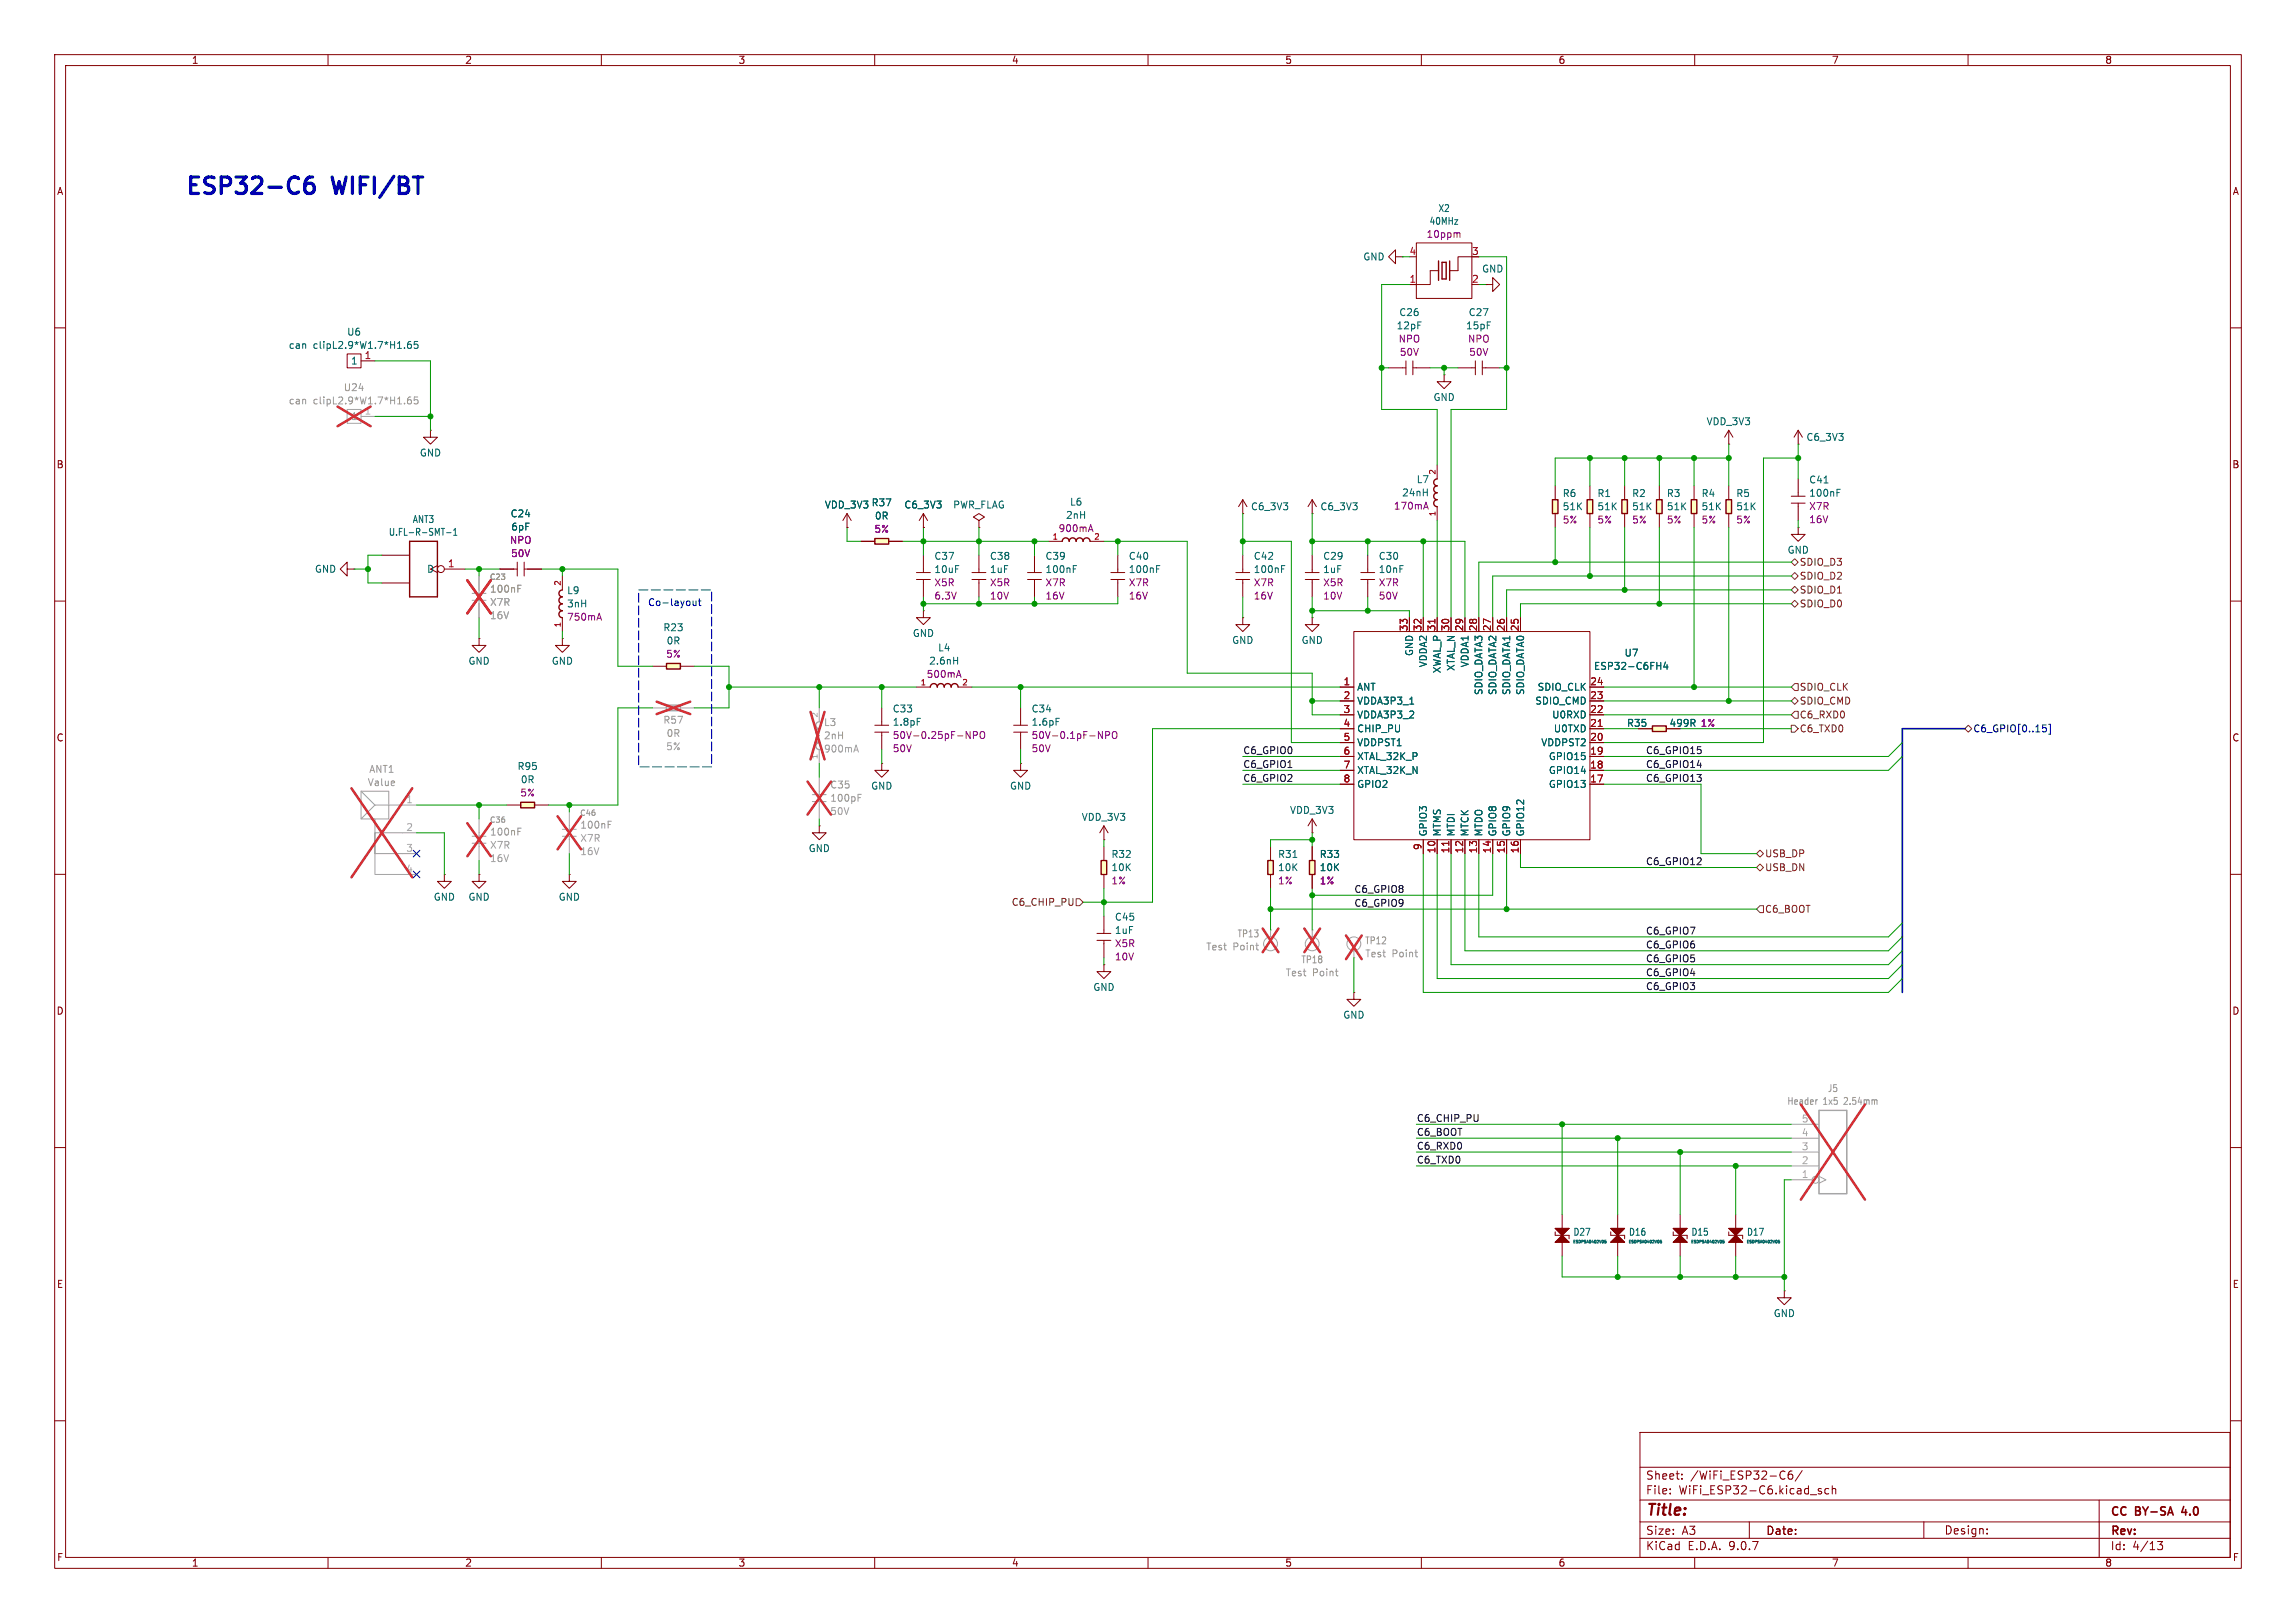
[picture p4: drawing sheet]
<svg xmlns="http://www.w3.org/2000/svg" width="420mm" height="297mm" viewBox="0 0 420 297" stroke-linecap="round" stroke-linejoin="round" font-family="sans-serif">
<defs><g id="words">
<g font-size="4.2" fill="#0000c2">
<text x="33.8" y="36.4">ESP32-C6</text>
<text x="61.1" y="36.4">WIFI/BT</text>
</g>
<text font-size="2.8" fill="#840000" x="301" y="277.9">Title:</text>
<g font-size="2.1" fill="#840000">
<text x="301" y="273.7">File:</text>
<text x="301" y="271">Sheet:</text>
<text x="307.1" y="273.7">WiFi_ESP32-C6.kicad_sch</text>
<text x="309.2" y="271">/WiFi_ESP32-C6/</text>
<text x="301" y="281.1">Size:</text>
<text x="307.6" y="281.1">A3</text>
<text x="323" y="281.1">Date:</text>
<text x="355.6" y="281">Design:</text>
<text x="386" y="277.8">CC</text>
<text x="386" y="281.3">Rev:</text>
<text x="390.7" y="277.8">BY-SA</text>
<text x="399.8" y="277.8">4.0</text>
<text x="301" y="283.9">KiCad</text>
<text x="308.7" y="283.9">E.D.A.</text>
<text x="316.3" y="283.9">9.0.7</text>
<text x="386" y="283.9">Id:</text>
<text x="390.1" y="283.9">4/13</text>
</g>
<g font-size="1.8" fill="#840000">
<text x="35" y="11.9">1</text>
<text x="85" y="11.9">2</text>
<text x="135" y="11.9">3</text>
<text x="185" y="11.9">4</text>
<text x="235" y="11.9">5</text>
<text x="285" y="11.9">6</text>
<text x="335" y="11.9">7</text>
<text x="385" y="11.9">8</text>
<text x="10.3" y="35.9">A</text>
<text x="408.3" y="35.9">A</text>
<text x="10.3" y="85.9">B</text>
<text x="408.2" y="85.9">B</text>
<text x="10.3" y="135.9">C</text>
<text x="305.3" y="133.2">499R</text>
<text x="408.2" y="135.9">C</text>
<text x="10.3" y="185.9">D</text>
<text x="408.2" y="185.9">D</text>
<text x="10.3" y="235.9">E</text>
<text x="408.3" y="235.9">E</text>
<text x="10.3" y="285.9">F</text>
<text x="35" y="286.9">1</text>
<text x="85" y="286.9">2</text>
<text x="135" y="286.9">3</text>
<text x="185" y="286.9">4</text>
<text x="235" y="286.9">5</text>
<text x="285" y="286.9">6</text>
<text x="335" y="286.9">7</text>
<text x="385" y="286.9">8</text>
<text x="408.3" y="285.9">F</text>
</g>
<g font-size="1.8" fill="#006464">
<text x="261.4" y="41.3">40MHz</text>
<text x="263" y="39">X2</text>
<text x="249.3" y="47.9">GND</text>
<text x="271" y="50.1">GND</text>
<text x="255.9" y="58">C26</text>
<text x="268.6" y="58">C27</text>
<text x="52.7" y="64">can</text>
<text x="57.3" y="64">clipL2.9*W1.7*H1.65</text>
<text x="63.4" y="61.6">U6</text>
<text x="255.4" y="60.5">12pF</text>
<text x="268.1" y="60.5">15pF</text>
<text x="64.1" y="66.9">1</text>
<text x="262.1" y="73.6">GND</text>
<text x="76.7" y="83.7">GND</text>
<text x="312.1" y="78">VDD_3V3</text>
<text x="330.3" y="80.9">C6_3V3</text>
<text x="259" y="88.6">L7</text>
<text x="330.8" y="88.7">C41</text>
<text x="75.4" y="95.9">ANT3</text>
<text x="93.3" y="94.9">C24</text>
<text x="150.8" y="93.3">VDD_3V3 R37</text>
<text x="159.9" y="95.3">0R</text>
<text x="165.3" y="93.3">C6_3V3</text>
<text x="174.3" y="93.3">PWR_FLAG</text>
<text x="194.9" y="95.1">2nH</text>
<text x="195.6" y="92.7">L6</text>
<text x="228.7" y="93.6">C6_3V3</text>
<text x="241.4" y="93.6">C6_3V3</text>
<text x="256.4" y="91">24nH</text>
<text x="285.8" y="91.1">R6</text>
<text x="285.8" y="93.6">51K</text>
<text x="292.1" y="91.1">R1</text>
<text x="292.1" y="93.6">51K</text>
<text x="298.5" y="91.1">R2</text>
<text x="298.5" y="93.6">51K</text>
<text x="304.8" y="91.1">R3</text>
<text x="304.8" y="93.6">51K</text>
<text x="311.2" y="91.1">R4</text>
<text x="311.2" y="93.6">51K</text>
<text x="317.5" y="91.1">R5</text>
<text x="317.5" y="93.6">51K</text>
<text x="330.8" y="91.1">100nF</text>
<text x="71" y="98.2">U.FL-R-SMT-1</text>
<text x="326.9" y="101.5">GND</text>
<text x="57.5" y="105">GND</text>
<text x="78" y="105">D</text>
<text x="170.8" y="102.6">C37</text>
<text x="170.8" y="105.1">10uF</text>
<text x="181" y="105.1">1uF</text>
<text x="181" y="102.6">C38</text>
<text x="191.1" y="105.1">100nF</text>
<text x="191.1" y="102.6">C39</text>
<text x="206.4" y="105.1">100nF</text>
<text x="206.4" y="102.6">C40</text>
<text x="229.2" y="105.1">100nF</text>
<text x="229.2" y="102.6">C42</text>
<text x="241.9" y="105.1">1uF</text>
<text x="241.9" y="102.6">C29</text>
<text x="252.1" y="102.6">C30</text>
<text x="252.1" y="105.1">10nF</text>
<text x="103.6" y="108.9">L9</text>
<text x="103.6" y="111.4">3nH</text>
<text x="121.2" y="115.7">R23</text>
<text x="121.8" y="118.1">0R</text>
<text x="166.9" y="116.8">GND</text>
<text x="171.5" y="119.4">L4</text>
<text x="225.3" y="118">GND</text>
<text x="238" y="118">GND</text>
<text x="85.6" y="121.8">GND</text>
<text x="100.8" y="121.8">GND</text>
<text x="169.9" y="121.8">2.6nH</text>
<text x="258.7" y="120.2" transform="rotate(-90 258.7 120.2)">GND</text>
<text x="261.2" y="122.2" transform="rotate(-90 261.2 122.2)">VDDA2</text>
<text x="263.8" y="123.3" transform="rotate(-90 263.8 123.3)">XWAL_P</text>
<text x="266.3" y="122.9" transform="rotate(-90 266.3 122.9)">XTAL_N</text>
<text x="268.8" y="122.2" transform="rotate(-90 268.8 122.2)">VDDA1</text>
<text x="291.5" y="122.8">ESP32-C6FH4</text>
<text x="297.1" y="120.3">U7</text>
<text x="163.2" y="130.6">C33</text>
<text x="188.6" y="130.6">C34</text>
<text x="248.2" y="126.6">ANT</text>
<text x="248.2" y="129.1">VDDA3P3_1</text>
<text x="248.2" y="131.7">VDDA3P3_2</text>
<text x="271.4" y="127.3" transform="rotate(-90 271.4 127.3)">SDIO_DATA3</text>
<text x="273.9" y="127.3" transform="rotate(-90 273.9 127.3)">SDIO_DATA2</text>
<text x="276.5" y="127.3" transform="rotate(-90 276.5 127.3)">SDIO_DATA1</text>
<text x="279" y="127.3" transform="rotate(-90 279 127.3)">SDIO_DATA0</text>
<text x="280.7" y="129.1">SDIO_CMD</text>
<text x="281.2" y="126.6">SDIO_CLK</text>
<text x="283.8" y="131.7">U0RXD</text>
<text x="248.2" y="134.2">CHIP_PU</text>
<text x="248.2" y="136.8">VDDPST1</text>
<text x="281.8" y="136.8">VDDPST2</text>
<text x="284.1" y="134.2">U0TXD</text>
<text x="297.5" y="133.2">R35</text>
<text x="94.6" y="141.1">R95</text>
<text x="95.2" y="143.5">0R</text>
<text x="248.2" y="139.3">XTAL_32K_P</text>
<text x="248.2" y="141.8">XTAL_32K_N</text>
<text x="283.2" y="139.3">GPIO15</text>
<text x="283.2" y="141.8">GPIO14</text>
<text x="159.3" y="144.7">GND</text>
<text x="184.7" y="144.7">GND</text>
<text x="235.9" y="149.1">VDD_3V3</text>
<text x="248.2" y="144.4">GPIO2</text>
<text x="283.2" y="144.4">GPIO13</text>
<text x="197.8" y="150.4">VDD_3V3</text>
<text x="261.2" y="153.2" transform="rotate(-90 261.2 153.2)">GPIO3</text>
<text x="263.8" y="153.2" transform="rotate(-90 263.8 153.2)">MTMS</text>
<text x="266.3" y="153.2" transform="rotate(-90 266.3 153.2)">MTDI</text>
<text x="268.8" y="153.2" transform="rotate(-90 268.8 153.2)">MTCK</text>
<text x="271.4" y="153.2" transform="rotate(-90 271.4 153.2)">MTDO</text>
<text x="273.9" y="153.2" transform="rotate(-90 273.9 153.2)">GPIO8</text>
<text x="276.5" y="153.2" transform="rotate(-90 276.5 153.2)">GPIO9</text>
<text x="279" y="153.2" transform="rotate(-90 279 153.2)">GPIO12</text>
<text x="147.8" y="156.1">GND</text>
<text x="203.2" y="157.2">R32</text>
<text x="203.2" y="159.6">10K</text>
<text x="233.7" y="157.2">R31</text>
<text x="233.7" y="159.6">10K</text>
<text x="241.3" y="157.2">R33</text>
<text x="241.3" y="159.6">10K</text>
<text x="79.2" y="165">GND</text>
<text x="85.6" y="165">GND</text>
<text x="102.1" y="165">GND</text>
<text x="203.8" y="171.1">1uF</text>
<text x="203.8" y="168.7">C45</text>
<text x="199.9" y="181.5">GND</text>
<text x="245.6" y="186.6">GND</text>
<text x="287.7" y="226.3">D27</text>
<text x="297.9" y="226.3">D16</text>
<text x="309.3" y="226.3">D15</text>
<text x="319.5" y="226.3">D17</text>
<text x="324.4" y="241.2">GND</text>
</g>
<g font-size="1.8" fill="#a90000">
<text x="257.7" y="46.7">4</text>
<text x="269.2" y="46.7">3</text>
<text x="257.7" y="51.8">1</text>
<text x="269.2" y="51.8">2</text>
<text x="66.6" y="65.8">1</text>
<text x="81.8" y="103.9">1</text>
<text x="257.6" y="115.6" transform="rotate(-90 257.6 115.6)">33</text>
<text x="260.1" y="115.6" transform="rotate(-90 260.1 115.6)">32</text>
<text x="262.6" y="115.6" transform="rotate(-90 262.6 115.6)">31</text>
<text x="265.2" y="115.6" transform="rotate(-90 265.2 115.6)">30</text>
<text x="267.7" y="115.6" transform="rotate(-90 267.7 115.6)">29</text>
<text x="270.3" y="115.6" transform="rotate(-90 270.3 115.6)">28</text>
<text x="272.8" y="115.6" transform="rotate(-90 272.8 115.6)">27</text>
<text x="275.3" y="115.6" transform="rotate(-90 275.3 115.6)">26</text>
<text x="277.9" y="115.6" transform="rotate(-90 277.9 115.6)">25</text>
<text x="245.7" y="125.5">1</text>
<text x="290.8" y="125.5">24</text>
<text x="245.7" y="128">2</text>
<text x="245.7" y="130.6">3</text>
<text x="290.8" y="128">23</text>
<text x="290.8" y="130.6">22</text>
<text x="245.7" y="133.1">4</text>
<text x="245.7" y="135.6">5</text>
<text x="290.8" y="133.1">21</text>
<text x="290.8" y="135.6">20</text>
<text x="245.7" y="138.2">6</text>
<text x="245.7" y="140.7">7</text>
<text x="245.7" y="143.3">8</text>
<text x="290.8" y="138.2">19</text>
<text x="290.8" y="140.7">18</text>
<text x="290.8" y="143.3">17</text>
<text x="260.1" y="155.6" transform="rotate(-90 260.1 155.6)">9</text>
<text x="262.6" y="156.3" transform="rotate(-90 262.6 156.3)">10</text>
<text x="265.2" y="156.3" transform="rotate(-90 265.2 156.3)">11</text>
<text x="267.7" y="156.3" transform="rotate(-90 267.7 156.3)">12</text>
<text x="270.3" y="156.3" transform="rotate(-90 270.3 156.3)">13</text>
<text x="272.8" y="156.3" transform="rotate(-90 272.8 156.3)">14</text>
<text x="275.3" y="156.3" transform="rotate(-90 275.3 156.3)">15</text>
<text x="277.9" y="156.3" transform="rotate(-90 277.9 156.3)">16</text>
</g>
<g font-size="1.8" fill="#840084">
<text x="260.9" y="43.7">10ppm</text>
<text x="255.7" y="62.9">NPO</text>
<text x="256" y="65.3">50V</text>
<text x="268.4" y="62.9">NPO</text>
<text x="268.7" y="65.3">50V</text>
<text x="254.9" y="93.5">170mA</text>
<text x="285.8" y="96">5%</text>
<text x="292.1" y="96">5%</text>
<text x="298.5" y="96">5%</text>
<text x="304.8" y="96">5%</text>
<text x="311.2" y="96">5%</text>
<text x="317.5" y="96">5%</text>
<text x="330.8" y="93.5">X7R</text>
<text x="330.8" y="95.9">16V</text>
<text x="93.2" y="99.7">NPO</text>
<text x="93.4" y="97.3">6pF</text>
<text x="159.9" y="97.7">5%</text>
<text x="193.5" y="97.6">900mA</text>
<text x="93.4" y="102.1">50V</text>
<text x="170.8" y="107.5">X5R</text>
<text x="181" y="107.5">X5R</text>
<text x="191.1" y="107.5">X7R</text>
<text x="206.4" y="107.5">X7R</text>
<text x="229.2" y="107.5">X7R</text>
<text x="241.9" y="107.5">X5R</text>
<text x="252.1" y="107.5">X7R</text>
<text x="103.6" y="113.8">750mA</text>
<text x="170.8" y="109.9">6.3V</text>
<text x="181" y="109.9">10V</text>
<text x="191.1" y="109.9">16V</text>
<text x="206.4" y="109.9">16V</text>
<text x="229.2" y="109.9">16V</text>
<text x="241.9" y="109.9">10V</text>
<text x="252.1" y="109.9">50V</text>
<text x="121.8" y="120.6">5%</text>
<text x="169.4" y="124.2">500mA</text>
<text x="163.2" y="135.4">50V-0.25pF-NPO</text>
<text x="163.2" y="133">1.8pF</text>
<text x="163.2" y="137.8">50V</text>
<text x="188.6" y="133">1.6pF</text>
<text x="188.6" y="135.4">50V-0.1pF-NPO</text>
<text x="188.6" y="137.8">50V</text>
<text x="311" y="133.2">1%</text>
<text x="95.1" y="146">5%</text>
<text x="203.2" y="162">1%</text>
<text x="233.7" y="162">1%</text>
<text x="241.3" y="162">1%</text>
<text x="203.8" y="173.5">X5R</text>
<text x="203.8" y="175.9">10V</text>
</g>
<g font-size="1.8" fill="#989898">
<text x="62.8" y="71.8">U24</text>
<text x="52.7" y="74.2">can</text>
<text x="57.3" y="74.2">clipL2.9*W1.7*H1.65</text>
<text x="64.1" y="77.1">1</text>
<text x="89.5" y="108.7">100nF</text>
<text x="121.2" y="132.6">R57</text>
<text x="121.8" y="135.1">0R</text>
<text x="150.6" y="133.1">L3</text>
<text x="150.6" y="135.5">2nH</text>
<text x="67.5" y="141.6">ANT1</text>
<text x="67.2" y="144.1">Value</text>
<text x="151.8" y="146.9">100pF</text>
<text x="151.8" y="144.5">C35</text>
<text x="89.5" y="153.1">100nF</text>
<text x="106.1" y="151.8">100nF</text>
<text x="226.3" y="171.7">TP13</text>
<text x="249.6" y="173">TP12</text>
<text x="220.5" y="174.1">Test</text>
<text x="225.5" y="174.1">Point</text>
<text x="235.1" y="178.9">Test</text>
<text x="237.9" y="176.5">TP18</text>
<text x="240.1" y="178.9">Point</text>
<text x="249.6" y="175.4">Test</text>
<text x="254.6" y="175.4">Point</text>
<text x="326.8" y="202.4">Header</text>
<text x="333.5" y="202.4">1x5</text>
<text x="334.2" y="200">J5</text>
<text x="337.5" y="202.4">2.54mm</text>
</g>
<g font-size="1.8" fill="#aaa">
<text x="66.6" y="75.9">1</text>
<text x="74.2" y="147.1">1</text>
<text x="74.2" y="152.1">2</text>
<text x="74.2" y="156">3</text>
<text x="74.2" y="159.8">4</text>
<text x="329.5" y="208">4</text>
<text x="329.5" y="205.5">5</text>
<text x="329.5" y="215.6">1</text>
<text x="329.5" y="213.1">2</text>
<text x="329.5" y="210.6">3</text>
</g>
<g font-size="1.8" fill="#725600">
<text x="329.1" y="103.7">SDIO_D3</text>
<text x="329.1" y="106.3">SDIO_D2</text>
<text x="329.1" y="111.4">SDIO_D0</text>
<text x="329.1" y="108.8">SDIO_D1</text>
<text x="329.1" y="126.6">SDIO_CLK</text>
<text x="329.1" y="129.1">SDIO_CMD</text>
<text x="329.1" y="131.7">C6_RXD0</text>
<text x="329.1" y="134.2">C6_TXD0</text>
<text x="322.8" y="159.6">USB_DN</text>
<text x="322.8" y="157.1">USB_DP</text>
<text x="185" y="166">C6_CHIP_PU</text>
<text x="322.8" y="167.2">C6_BOOT</text>
</g>
<g font-size="1.8" fill="#a1a1a1">
<text x="89.5" y="111.1">X7R</text>
<text x="89.5" y="113.5">16V</text>
<text x="121.8" y="137.5">5%</text>
<text x="150.6" y="137.9">900mA</text>
<text x="151.8" y="149.3">50V</text>
<text x="89.5" y="155.5">X7R</text>
<text x="106.1" y="154.3">X7R</text>
<text x="89.5" y="158">16V</text>
<text x="106.1" y="156.7">16V</text>
</g>
<text font-size="1.8" fill="#0000c2" x="118.4" y="111.1">Co-layout</text>
<text font-size="1.8" fill="#000084" x="360.9" y="134.2">C6_GPIO[0..15]</text>
<g font-size="1.8" fill="#0f0f0f">
<text x="227.3" y="143.2">C6_GPIO2</text>
<text x="227.3" y="140.6">C6_GPIO1</text>
<text x="227.3" y="138.1">C6_GPIO0</text>
<text x="301" y="138.1">C6_GPIO15</text>
<text x="301" y="140.6">C6_GPIO14</text>
<text x="301" y="143.2">C6_GPIO13</text>
<text x="301" y="158.4">C6_GPIO12</text>
<text x="247.6" y="163.5">C6_GPIO8</text>
<text x="247.6" y="166">C6_GPIO9</text>
<text x="301" y="171.1">C6_GPIO7</text>
<text x="301" y="173.6">C6_GPIO6</text>
<text x="301" y="178.7">C6_GPIO4</text>
<text x="301" y="176.2">C6_GPIO5</text>
<text x="301" y="181.3">C6_GPIO3</text>
<text x="259.1" y="207.9">C6_BOOT</text>
<text x="259.1" y="205.4">C6_CHIP_PU</text>
<text x="259.1" y="213">C6_TXD0</text>
<text x="259.1" y="210.5">C6_RXD0</text>
</g>
<g font-size="1.4" fill="#a90000">
<text x="262.6" y="87" transform="rotate(-90 262.6 87)">2</text>
<text x="262.6" y="94.6" transform="rotate(-90 262.6 94.6)">1</text>
<text x="192.4" y="98.8">1</text>
<text x="200" y="98.8">2</text>
<text x="102.6" y="107.3" transform="rotate(-90 102.6 107.3)">2</text>
<text x="102.6" y="114.9" transform="rotate(-90 102.6 114.9)">1</text>
<text x="168.3" y="125.5">1</text>
<text x="175.9" y="125.5">2</text>
</g>
<g font-size="1.4" fill="#989898">
<text x="89.5" y="106.3">C23</text>
<text x="106" y="149.5">C46</text>
<text x="89.5" y="150.8">C36</text>
</g>
<g font-size="1.4" fill="#aaa">
<text x="149.6" y="131.4" transform="rotate(-90 149.6 131.4)">2</text>
<text x="149.6" y="139" transform="rotate(-90 149.6 139)">1</text>
</g>
<g font-size=".7" fill="#006464">
<text x="287.6" y="227.7">ESDPSA0402V05</text>
<text x="297.8" y="227.7">ESDPSA0402V05</text>
<text x="309.2" y="227.7">ESDPSA0402V05</text>
<text x="319.4" y="227.7">ESDPSA0402V05</text>
</g>
</g></defs>
<g fill="none" stroke="#840000" stroke-width=".18">
<path d="M10 10h400v277h-400zM12 12h396v273h-396zM60 10v2M110 10v2M160 10v2M210 10v2M260 10v2M310 10v2M360 10v2M10 60h2M408 60h2M10 110h2"/>
<path d="M188 104.8h2.5M188 106h2.5M189.2 101.6v3.2M189.2 106v3.2M408 110h2M10 160h2M408 160h2M10 210h2M408 210h2M10 260h2M300 262.1h107.9v22.9h-107.9zM300 278.5h108"/>
<path d="M300 274.5h108M300 268.5h108M305.5 273.2v.2M305.5 272.5v.1M307.7 270.5v.2M307.7 269.8v.1M320 278.5v3M326.2 269.2l.3 .1M326.5 270.5l-.3 .2M327.8 269.2a.59 .59 0 0 0-.7 .6v.6l.1 .2 .5 .1 .2-.2v-.5l-.1-.2h-.4l-.3 .2M329.7 269.1l-1.3 1.9M332.7 272.8l.5 .2v.1v.2l-.5 .1"/>
<path d="M332.7 272.5h.5M334.5 272.5l-.4-.1-.3 .3v.4l.1 .2h.6M335.2 272.5l.2-.1 .3 .1 .1 .9M335.2 271.9v1.5M351.9 278.5v2.9M363.5 279.8v.1M384 274.5v10.5M408 260h2M60 285v2M110 285v2M160 285v2M210 285v2"/>
<path d="M260 285v2M300 281.5h108M310 285v2M360 285v2M363.5 280.6v.1M394.7 282.1h.9l-.5 .6 .4 .1v.6l-.2 .2-.6-.1"/>
</g>
<path d="M399.5 275.7l-.4 1.1h.9" fill="none" stroke="#840000" stroke-width=".3"/>
<path d="M196.3 104.1h.4M196.3 103.5h.6" fill="none" stroke="#006464" stroke-width=".18"/>
<path d="M160 98.6h2.6v1h-2.6z" fill="#ffffc2"/>
<path d="M160 98.6h2.6v1h-2.6z" fill="none" stroke="#840000" stroke-width=".25"/>
<g fill="none" stroke="#840000" stroke-width=".18">
<path d="M63.5 64.8h2.5v2.5h-2.5zM66 66h2.6M254 67.3h3.2M257.2 66v2.6M258.4 66v2.6M258.4 67.3h3.2M154.9 96.5h.1M154.9 94l-.7 1.3M154.9 94l.8 1.3M154.9 94v2.5M157.5 99.1h2.5M162.6 99.1h2.5"/>
<path d="M168.9 96.5h.1M168.9 94l.8 1.3M168.9 94l-.8 1.3M168.9 94v2.5"/>
</g>
<path d="M63.5 74.9h2.5v2.6h-2.5zM66 76.2h2.6M66 144.8h5.1v5.1h-5.1zM66 144.8l2.6 2.5M68.6 149.9v2.5h7.6M68.6 147.3l-2.6 2.6M68.6 147.3h7.6M76.2 156.2h-7.6v-3.8v7.6h7.6" fill="none" stroke="#a1a1a1" stroke-width=".18"/>
<path d="M61.7 74.4l6.1 3.6M67.8 74.4l-6.1 3.6M64.3 144.3l11.1 16.2M75.4 144.3l-11.1 16.2" fill="none" stroke="#e12e31" stroke-width=".46"/>
<path d="M75.1 72.6l-.3 .1a.86 .86 0 0 0 0 1.2l.4-.1 .1-.4-.3-.3-.3 .1-.2 .2M76.4 72.6h-.6l-.1 .7 .2-.2 .5 .1 .1 .2-.1 .4-.2 .1-.5-.1" fill="none" stroke="#989898" stroke-width=".18"/>
<path d="M75.1 62.5h-.3a.86 .86 0 0 0 0 1.3l.4-.2 .1-.4-.3-.2h-.3l-.2 .2M76.4 62.5h-.6l-.1 .6 .2-.1h.5l.1 .2-.1 .4-.2 .2-.5-.2" fill="none" stroke="#006464" stroke-width=".18"/>
<path d="M284 91.4h1v2.6h-1z" fill="#ffffc2"/>
<path d="M74.9 99.1h5.1v10.1h-5.1zM284 91.4h1v2.6h-1z" fill="none" stroke="#840000" stroke-width=".25"/>
<g fill="none" stroke="#840000" stroke-width=".18">
<path d="M78.7 78.7v1.3h1.3l-1.3 1.3-1.2-1.3h1.2M78.7 78.7h.1M284.5 88.9v2.5M284.5 94v2.5M69.8 101.6h5.1M69.8 106.7h5.1M80 103.5l-1.3 .6 1.3 .7M81.3 104.1h3.8M160 134h2.6M160 132.7h2.6M161.3 129.5v3.2M161.3 134v3.2"/>
<circle cx="80.6" cy="104.1" r=".63"/>
</g>
<path d="M80.7 96.7h.6M81.7 97.5h.8M83 98h.6M83 97.1l.3-.4v1.3M167.8 131.4h.6" fill="none" stroke="#006464" stroke-width=".18"/>
<path d="M176.7 133.9l.8 1.2v-1.2M178.1 134.5h.6l.1-.2-.1-.3-.6-.1v1.2M179.3 134.1l.3-.2a.43 .43 0 0 1 .5 .4v.4a.42 .42 0 0 1-.4 .5 .42 .42 0 0 1-.4-.5z" fill="none" stroke="#840084" stroke-width=".18"/>
<path d="M149.9 132.1a.64 .64 0 0 0-.7 .6 .64 .64 0 0 0 .7 .7 .64 .64 0 0 0-.7 .6 .64 .64 0 0 0 .7 .6 .64 .64 0 0 0-.7 .7 .64 .64 0 0 0 .7 .6 .63 .63 0 0 0-.7 .6 .63 .63 0 0 0 .7 .7" fill="none" stroke="#a1a1a1" stroke-width=".25"/>
<path d="M149.9 129.5v2.6M149.9 137.2v2.5M156.3 137.3h.6M156.6 136.4l.4 1.2" fill="none" stroke="#a1a1a1" stroke-width=".18"/>
<path d="M148.3 130.3l2.5 8.7M150.8 130.3l-2.5 8.7" fill="none" stroke="#e12e31" stroke-width=".46"/>
<path d="M290.3 91.4h1v2.6h-1z" fill="#ffffc2"/>
<path d="M290.3 91.4h1v2.6h-1z" fill="none" stroke="#840000" stroke-width=".25"/>
<path d="M264.2 68.6v1.3h1.2l-1.2 1.2-1.3-1.2h1.3M264.2 68.6h.1M290.8 88.9v2.5M290.8 94v2.5" fill="none" stroke="#840000" stroke-width=".18"/>
<path d="M309.4 91.4h1v2.6h-1z" fill="#ffffc2"/>
<path d="M194.3 99.1a.64 .64 0 0 1 .6-.7 .64 .64 0 0 1 .7 .7 .64 .64 0 0 1 .6-.7 .64 .64 0 0 1 .6 .7 .64 .64 0 0 1 .7-.7 .64 .64 0 0 1 .6 .7 .64 .64 0 0 1 .7-.7 .64 .64 0 0 1 .6 .7M262.9 87.6a.64 .64 0 0 0-.6 .7 .64 .64 0 0 0 .6 .6 .64 .64 0 0 0-.6 .6 .64 .64 0 0 0 .6 .7 .64 .64 0 0 0-.6 .6 .64 .64 0 0 0 .6 .6 .63 .63 0 0 0-.6 .7 .63 .63 0 0 0 .6 .6M309.4 91.4h1v2.6h-1z" fill="none" stroke="#840000" stroke-width=".25"/>
<g fill="none" stroke="#840000" stroke-width=".18">
<path d="M179.1 95.3l1-.7-1-.6-1 .6 1 .7v1.2M179.1 96.5h.1M191.8 99.1h2.5M199.4 99.1h2.5M262.9 85.1v2.5M262.9 92.7v2.6M309.9 88.9v2.5M309.9 94v2.5M63.5 104.1v-1.2l-1.3 1.2 1.3 1.3v-1.3h1.3M64.8 104.1h.1M91.4 104.1h3.2M94.6 102.9v2.5"/>
<path d="M95.9 102.9v2.5M95.9 104.1h3.2M81.3 160v1.3h1.2l-1.2 1.3-1.3-1.3h1.3M81.3 160h.1M87.6 160v1.3h1.3l-1.3 1.3-1.2-1.3h1.2M87.6 160h.1"/>
</g>
<path d="M199.2 96.9h.6M199.5 96l.4 1.3M260.5 92.8h.6M260.8 91.9l.5 1.3" fill="none" stroke="#840084" stroke-width=".18"/>
<path d="M315.7 91.4h1v2.6h-1z" fill="#ffffc2"/>
<path d="M315.7 91.4h1v2.6h-1z" fill="none" stroke="#840000" stroke-width=".25"/>
<path d="M316.2 88.9v2.5M316.2 94v2.5M167.6 104.8h2.6M167.6 106h2.6M168.9 101.6v3.2M168.9 106v3.2" fill="none" stroke="#840000" stroke-width=".18"/>
<path d="M296.7 91.4h1v2.6h-1z" fill="#ffffc2"/>
<path d="M263.1 47.8v3.5M263.8 48h.7v3.1h-.7zM265.2 47.8v3.5M296.7 91.4h1v2.6h-1zM102.9 109.2a.64 .64 0 0 0-.7 .7 .64 .64 0 0 0 .7 .6 .64 .64 0 0 0-.7 .6 .64 .64 0 0 0 .7 .7 .63 .63 0 0 0-.7 .6 .63 .63 0 0 0 .7 .6M102.9 108a.63 .63 0 0 0-.7 .6 .63 .63 0 0 0 .7 .6M170.2 125.7a.64 .64 0 0 1 .6-.6 .64 .64 0 0 1 .6 .6 .64 .64 0 0 1 .7-.6 .64 .64 0 0 1 .6 .6 .64 .64 0 0 1 .7-.6 .64 .64 0 0 1 .6 .6 .64 .64 0 0 1 .6-.6 .64 .64 0 0 1 .7 .6" fill="none" stroke="#840000" stroke-width=".25"/>
<g fill="none" stroke="#840000" stroke-width=".18">
<path d="M259.1 44.5h10.1v10.1h-10.1zM263.1 49.5h-1.5v2.6h-3.8h1.3M270.5 47h-3.8v2.5h-1.5M271.8 52.1h1.2v1.2l1.3-1.2-1.3-1.3v1.3M271.8 52.1h.1M266.7 67.3h3.2M269.9 66v2.6M271.1 66v2.6M271.1 67.3h3.2M316.2 78.7l-.7 1.3M316.2 78.7l.8 1.3M316.2 78.7v2.6"/>
<path d="M227.3 94h.1M227.3 91.4v2.6M227.3 91.4l-.7 1.3M227.3 91.4l.8 1.3M297.2 88.9v2.5M297.2 94v2.5M316.2 81.3h.1M102.9 105.4v2.6M102.9 113v2.6M168.9 111.8v1.2h1.3l-1.3 1.3-1.3-1.3h1.3M168.9 111.8h.1M226.1 104.8h2.5"/>
<path d="M226.1 106h2.5M227.3 101.6v3.2M227.3 106v3.2M161.3 139.7v1.3h1.3l-1.3 1.2-1.3-1.2h1.3M161.3 139.7h.1M167.6 125.7h2.6M175.3 125.7h2.5M149.9 151.1v1.3h1.2l-1.2 1.3-1.3-1.3h1.3M149.9 151.1h.1M104.1 160v1.3h1.3l-1.3 1.3-1.2-1.3h1.2M104.1 160h.1"/>
</g>
<path d="M86.4 153h2.5M86.4 154.3h2.5M87.6 149.9v3.1M87.6 154.3v3.2M102.9 151.8h2.5M102.9 153h2.5M104.1 148.6v3.2M104.1 153v3.2M148.6 145.4h2.5M148.6 146.7h2.5M149.9 142.2v3.2M149.9 146.7v3.2" fill="none" stroke="#a1a1a1" stroke-width=".18"/>
<path d="M94.7 152.2h.4M94.7 151.6h.6M111.2 150.9h.5M111.2 150.3h.6M157 146h.4M157 145.4h.6" fill="none" stroke="#989898" stroke-width=".18"/>
<path d="M85.5 150.6l4.3 6.1M89.8 150.6l-4.3 6.1M102 149.4l4.3 6M106.3 149.4l-4.3 6M147.7 143l4.3 6.1M152 143l-4.3 6.1" fill="none" stroke="#e12e31" stroke-width=".46"/>
<path d="M234.4 104.1h.4M234.4 103.5h.6M174.4 120.9h.8M175.2 120.3v1.2" fill="none" stroke="#006464" stroke-width=".18"/>
<path d="M266.7 42.6l.4 .2v.6M109.3 113.1h.6M109.6 112.2l.4 1.3M175.1 123.6h.6M175.4 122.7l.4 1.3" fill="none" stroke="#840084" stroke-width=".18"/>
<path d="M303 91.4h1v2.6h-1z" fill="#ffffc2"/>
<path d="M303 91.4h1v2.6h-1z" fill="none" stroke="#840000" stroke-width=".25"/>
<path d="M303.5 88.9v2.5M303.5 94v2.5M203.2 104.8h2.5M203.2 106h2.5M204.5 101.6v3.2M204.5 106v3.2" fill="none" stroke="#840000" stroke-width=".18"/>
<path d="M211.6 104.1h.4M211.6 103.5h.6" fill="none" stroke="#006464" stroke-width=".18"/>
<path d="M95.2 146.8h2.6v1h-2.6z" fill="#ffffc2"/>
<path d="M95.2 146.8h2.6v1h-2.6z" fill="none" stroke="#840000" stroke-width=".25"/>
<path d="M328.9 96.5v1.3h1.3l-1.3 1.3-1.2-1.3h1.2M328.9 96.5h.1M92.7 147.3h2.5M97.8 147.3h2.5" fill="none" stroke="#840000" stroke-width=".18"/>
<path d="M121.9 121.4h2.6v1h-2.6z" fill="#ffffc2"/>
<path d="M121.9 121.4h2.6v1h-2.6z" fill="none" stroke="#840000" stroke-width=".25"/>
<path d="M119.4 121.9h2.5M124.5 121.9h2.5" fill="none" stroke="#840000" stroke-width=".18"/>
<path d="M121.9 129h2.6v1h-2.6z" fill="#f0f0f0"/>
<path d="M121.9 129h2.6v1h-2.6z" fill="none" stroke="#a1a1a1" stroke-width=".25"/>
<path d="M86.4 108.6h2.5M86.4 109.9h2.5M87.6 105.4v3.2M87.6 109.9v3.1M119.4 129.5h2.5M124.5 129.5h2.5" fill="none" stroke="#a1a1a1" stroke-width=".18"/>
<path d="M85.5 106.2l4.3 6M89.8 106.2l-4.3 6M120.1 128.4l6.2 2.3M126.3 128.4l-6.2 2.3" fill="none" stroke="#e12e31" stroke-width=".46"/>
<g fill="none" stroke="#840000" stroke-width=".18">
<path d="M328.9 78.7l-.7 1.3M328.9 78.7l.8 1.3M328.9 78.7v2.6M327.7 90.8h2.5M327.7 92.1h2.5M328.9 81.3h.1M328.9 87.6v3.2M328.9 92.1v3.2M185.4 132.7h2.6M185.4 134h2.6M186.7 139.7v1.3h1.3l-1.3 1.2-1.3-1.2h1.3M186.7 139.7h.1"/>
<path d="M186.7 129.5v3.2M186.7 134v3.2M201.9 153.7h.1M201.9 151.1l-.7 1.3M201.9 151.1l.8 1.3M201.9 151.1v2.6"/>
</g>
<path d="M94.7 107.7h.4M94.7 107.1h.6" fill="none" stroke="#989898" stroke-width=".18"/>
<path d="M333.7 88.4h.7M336 90.1h.4M336 89.5h.6M193.2 131.4h.6" fill="none" stroke="#006464" stroke-width=".18"/>
<path d="M202.3 134.5h.6l.1-.2-.1-.3-.6-.1v1.2M203.5 134.1l.3-.2a.43 .43 0 0 1 .5 .4v.4a.42 .42 0 0 1-.4 .5 .42 .42 0 0 1-.4-.5z" fill="none" stroke="#840084" stroke-width=".18"/>
<path d="M302.3 132.8h2.5v1.1h-2.5z" fill="#ffffc2"/>
<path d="M302.3 132.8h2.5v1.1h-2.5z" fill="none" stroke="#840000" stroke-width=".25"/>
<g fill="none" stroke="#840000" stroke-width=".18">
<path d="M255.3 47v-1.3l-1.3 1.3 1.3 1.3v-1.3h1.2M256.5 47h.1M240 94h.1M240 91.4l-.7 1.3M240 91.4l.8 1.3M240 91.4v2.6M87.6 116.8v1.3h1.3l-1.3 1.3-1.2-1.3h1.2M87.6 116.8h.1M102.9 116.8v1.3h1.2l-1.2 1.3-1.3-1.3h1.3M102.9 116.8h.1M177.8 104.8h2.5M177.8 106h2.5"/>
<path d="M179.1 101.6v3.2M179.1 106v3.2M238.8 104.8h2.5M238.8 106h2.5M240 101.6v3.2M240 106v3.2M248.9 104.8h2.6M248.9 106h2.6M250.2 101.6v3.2M250.2 106v3.2M299.7 133.4h2.6M247.6 181.6v1.3h1.3l-1.3 1.3-1.2-1.3h1.2"/>
<path d="M247.6 181.6h.1M284.5 224.8h2.5l-2.5 2.5h2.5zM284.5 225.4v.7h2.5v.6M285.7 222.2v2.6M285.7 227.3v2.6"/>
</g>
<g fill="none" stroke="#a1a1a1" stroke-width=".18">
<path d="M247.6 175.3h.1M247.6 174v1.3"/>
<circle cx="247.6" cy="172.7" r="1.27"/>
</g>
<path d="M258.8 174.3h.5M259.2 175.1h.1" fill="none" stroke="#989898" stroke-width=".18"/>
<path d="M246.2 171.2l2.9 4.3M249.1 171.2l-2.9 4.3" fill="none" stroke="#e12e31" stroke-width=".46"/>
<g fill="#840000" stroke="#840000" stroke-width=".18">
<path d="M284.5 227.3l1.2-1.2 1.3 1.2z"/>
<path d="M284.5 224.8h2.5l-1.3 1.3z"/>
</g>
<path d="M293.5 227.4h.3M293.8 227.2h.1M293.8 227h-.3v.2h.3M293.8 227.2v.2M293.8 227.4h.1" fill="none" stroke="#006464" stroke-width=".18"/>
<path d="M239.5 157.5h1v2.5h-1z" fill="#ffffc2"/>
<path d="M239.5 157.5h1v2.5h-1z" fill="none" stroke="#840000" stroke-width=".25"/>
<path d="M240 154.9v2.6M240 160v2.6" fill="none" stroke="#840000" stroke-width=".18"/>
<path d="M231.9 157.5h1v2.5h-1z" fill="#ffffc2"/>
<path d="M231.9 157.5h1v2.5h-1z" fill="none" stroke="#840000" stroke-width=".25"/>
<path d="M232.4 154.9v2.6M240 152.4h.1M240 149.9l-.7 1.2M240 149.9l.8 1.2M240 149.9v2.5M232.4 160v2.6" fill="none" stroke="#840000" stroke-width=".18"/>
<path d="M236.5 156.9h.7" fill="none" stroke="#006464" stroke-width=".18"/>
<path d="M201.4 157.5h1v2.5h-1z" fill="#ffffc2"/>
<path d="M201.4 157.5h1v2.5h-1z" fill="none" stroke="#840000" stroke-width=".25"/>
<g fill="none" stroke="#840000" stroke-width=".18">
<path d="M154.9 96.5h.1M157.5 99.1h2.5M162.6 99.1h2.5M168.9 96.5h.1M91.4 104.1h2.6M96.5 104.1h2.6M227.3 113v1.3h1.3l-1.3 1.3-1.2-1.3h1.2M227.3 113h.1M240 113v1.3h1.3l-1.3 1.3-1.2-1.3h1.2M240 113h.1M247.6 115.6h43.2v38.1h-43.2zM257.8 113v2.6"/>
<path d="M260.3 113v2.6M262.9 113v2.6M265.4 113v2.6M268 113v2.6M270.5 113v2.6M273 113v2.6M275.6 113v2.6M278.1 113v2.6M245.1 125.7h2.5M245.1 128.3h2.5M245.1 130.8h2.5M245.1 133.4h2.5"/>
<path d="M245.1 135.9h2.5M245.1 138.4h2.5M290.8 125.7h2.6M290.8 128.3h2.6M290.8 130.8h2.6M290.8 133.4h2.6M290.8 135.9h2.6M290.8 138.4h2.6M299.7 133.4h2.6M201.9 154.9v2.6M240 154.9v2.6M245.1 141h2.5"/>
<path d="M245.1 143.5h2.5M260.3 153.7v2.5M262.9 153.7v2.5M265.4 153.7v2.5M268 153.7v2.5M270.5 153.7v2.5M273 153.7v2.5M275.6 153.7v2.5M278.1 153.7v2.5M290.8 141h2.6M290.8 143.5h2.6M200.7 170.8h2.5"/>
<path d="M200.7 172.1h2.5M201.9 176.5v1.3h1.3l-1.3 1.3-1.2-1.3h1.2M201.9 176.5h.1M201.9 160v2.6M201.9 167.6v3.2M201.9 172.1v3.2M240 160v2.6M294.6 224.8h2.6l-2.6 2.5h2.6zM294.6 225.4v.7h2.6v.6M295.9 222.2v2.6M295.9 227.3v2.6M306.1 224.8h2.5l-2.5 2.5h2.5z"/>
<path d="M306.1 225.4v.7h2.5v.6M307.3 222.2v2.6M307.3 227.3v2.6M316.2 224.8h2.6l-2.6 2.5h2.6zM316.2 225.4v.7h2.6v.6M317.5 222.2v2.6M317.5 227.3v2.6M326.4 236.2v1.3h1.3l-1.3 1.3-1.3-1.3h1.3M326.4 236.2h.1"/>
</g>
<g fill="none" stroke="#a1a1a1" stroke-width=".18">
<path d="M87.6 105.4v2.6M87.6 110.5v2.5M232.4 170.2h.1M232.4 170.2v1.3M240 170.2h.1M240 170.2v1.3M327.7 215.9h3.8M327.7 213.4h5M327.7 210.8h5M327.7 208.3h5M327.7 205.7h5M332.7 215.3l1.3 .6-1.3 .6"/>
<circle cx="232.4" cy="172.7" r="1.27"/>
<circle cx="240" cy="172.7" r="1.27"/>
<circle cx="332.1" cy="215.9" r=".63"/>
</g>
<path d="M94.7 107.7h.4M94.7 107.1h.6M229.7 173h.5M230.1 173.8h.1M244.3 177.7h.4M244.6 178.6h.1M332.3 201.3h.2" fill="none" stroke="#989898" stroke-width=".18"/>
<path d="M85.5 106.2l4.3 6M89.8 106.2l-4.3 6M231 169.9l2.8 4.3M233.8 169.9l-2.8 4.3M238.6 169.9l2.9 4.3M241.5 169.9l-2.9 4.3M329.4 202.1l11.7 17.4M341.1 202.1l-11.7 17.4" fill="none" stroke="#e12e31" stroke-width=".46"/>
<g fill="none" stroke="#006464" stroke-width=".18">
<path d="M257.9 128.8h.7M303.1 121.8h.7M303.8 121.2v1.3M304.6 121.2l-.3 .9h.8M304.9 121.6v.9M303.7 227.4h.2M303.9 227.2h.1M303.9 227h-.2v.2h.2M303.9 227.2v.2M303.9 227.4h.1M315.1 227.4h.2M315.3 227.2h.1"/>
<path d="M315.4 227h-.3v.2h.2M315.4 227.2v.2M315.4 227.4h-.1M325.3 227.4h.1M325.3 227.2h.2M325.3 227.4h.2M325.3 227.2h.1M325.5 227.2h.1M325.5 227h-.2v.2M325.5 227.2v.2M325.5 227.4h.1"/>
</g>
<path d="M262.5 113.3v.8M292.3 132.9h.8M265 154v.7" fill="none" stroke="#a90000" stroke-width=".18"/>
<g fill="#840000" stroke="#840000" stroke-width=".18">
<path d="M294.6 227.3l1.3-1.2 1.3 1.2z"/>
<path d="M294.6 224.8h2.6l-1.3 1.3z"/>
<path d="M316.2 227.3l1.3-1.2 1.3 1.2z"/>
<path d="M316.2 224.8h2.6l-1.3 1.3z"/>
<path d="M306.1 227.3l1.2-1.2 1.3 1.2z"/>
<path d="M306.1 224.8h2.5l-1.3 1.3z"/>
</g>
<path d="M332.7 203.2h5.1v15.2h-5.1z" fill="none" stroke="#a1a1a1" stroke-width=".25"/>
<g fill="none" stroke="#725600" stroke-width=".18">
<path d="M327.7 110.5l.6-.6 .6 .6-.6 .6zM327.7 102.9l.6-.7 .6 .7-.6 .6zM327.7 105.4l.6-.6 .6 .6-.6 .6zM327.7 108l.6-.7 .6 .7-.6 .6zM327.7 132.7h.6l.6 .7-.6 .6h-.6zM327.7 128.3l.6-.7 .6 .7-.6 .6zM328.3 125.1h.6v1.3h-.6l-.6-.7zM328.3 130.2h.6v1.2h-.6l-.6-.6zM359.4 133.4l.6-.7 .7 .7-.7 .6zM321.3 158.8l.6-.7 .7 .7-.7 .6zM321.3 156.2l.6-.6 .7 .6-.7 .6zM196.8 164.5h.7l.6 .6-.6 .6h-.7z"/>
<path d="M321.3 166.4l.6-.7h.7v1.3h-.7z"/>
</g>
<path d="M373.7 132.7h.6M373.8 133.1h.3l.2 .3v.4l-.5 .1M374.8 132.5h.3v1.9h-.3M75.6 155.6l1.2 1.2M75.6 159.4l1.2 1.2M76.8 155.6l-1.2 1.2M76.8 159.4l-1.2 1.2" fill="none" stroke="#000084" stroke-width=".18"/>
<path d="M311.1 137.3v.5M235.6 140.5h.7M310.4 141.7h.8l-.4 .5M310.4 158.2h.8M310.5 140h.8M311.1 142.3v.6M311.1 157.1v.4" fill="none" stroke="#0f0f0f" stroke-width=".18"/>
<path d="M359.4 133.4h-11.4v48.2" fill="none" stroke="#000084" stroke-width=".3"/>
<g fill="none" stroke="#009600" stroke-width=".18">
<path d="M256.5 47h1.3M257.8 52.1h-5.1v22.8h10.2v10.2M270.5 47h5.1v27.9h-10.2v38.1M270.5 52.1h1.3M68.6 76.2h10.1M68.6 66h10.1v12.7M252.7 67.3h1.3M261.6 67.3h5.1M264.2 67.3v1.3M274.3 67.3h1.3M154.9 96.5v2.6h2.6M165.1 99.1h26.7"/>
<path d="M168.9 96.5v5.1M179.1 96.5v5.1M189.2 99.1v2.5M201.9 99.1h15.3v24.1h22.8v7.6h5.1M204.5 99.1v2.5M227.3 99.1h8.9v36.8h8.9M227.3 94v7.6M240 99.1h28v13.9M240 94v7.6M250.2 99.1v2.5M260.3 99.1v13.9M262.9 95.3v17.7"/>
<path d="M284.5 96.5v6.4M290.8 83.8v5.1M290.8 96.5v8.9M297.2 83.8v5.1M297.2 96.5v11.5M303.5 83.8v5.1M303.5 96.5v14M309.9 83.8v5.1M309.9 96.5v29.2M316.2 83.8h-31.7v5.1M316.2 81.3v7.6M316.2 96.5v31.8"/>
<path d="M328.9 83.8h-6.3v52.1h-29.2M328.9 81.3v6.3M328.9 95.3v1.2M64.8 104.1h2.5M69.8 101.6h-2.5v5.1h2.5M85.1 104.1h6.3M87.6 104.1v1.3M87.6 113v3.8M99.1 104.1h13.9v17.8h6.4M102.9 104.1v1.3M102.9 115.6v1.2M168.9 109.2v2.6"/>
<path d="M179.1 109.2v1.3M189.2 109.2v1.3M204.5 109.2v1.3h-35.6M227.3 109.2v3.8M240 111.8h17.8v1.2M240 109.2v3.8M250.2 109.2v2.6M327.7 108h-52.1v5M327.7 105.4h-54.7v7.6M327.7 110.5h-49.6v2.5M327.7 102.9h-57.2v10.1M119.4 129.5h-6.4v17.8h-12.7"/>
<path d="M127 121.9h6.3v7.6h-6.3M133.3 125.7h34.3M149.9 125.7v3.8M149.9 139.7v2.5M161.3 125.7v3.8M161.3 137.2v2.5M177.8 125.7h67.3M186.7 125.7v3.8M186.7 137.2v2.5M227.3 138.4h17.8M240 128.3h5.1M245.1 133.4h-34.3v31.7h-12.7"/>
<path d="M293.4 128.3h34.3M293.4 125.7h34.3M293.4 133.4h6.3M293.4 130.8h34.3M307.3 133.4h20.4M348 135.9l-2.6 2.5h-52M348 138.4l-2.6 2.6h-52M76.2 147.3h16.5M76.2 152.4h5.1v7.6M87.6 147.3v2.6M87.6 157.5v2.5M104.1 147.3v1.3"/>
<path d="M104.1 156.2v3.8M149.9 149.9v1.2M201.9 153.7v1.2M227.3 143.5h17.8M227.3 141h17.8M240 152.4v2.5M240 153.7h-7.6v1.2M260.3 156.2v25.4h85.1l2.6-2.5M262.9 156.2v22.9h82.5l2.6-2.6M265.4 156.2v20.3h80l2.6-2.5M268 156.2v17.8h77.4l2.6-2.5M270.5 156.2v15.3h74.9l2.6-2.6"/>
<path d="M273 156.2v7.6h-33M275.6 156.2v10.2M278.1 156.2v2.6h43.2M293.4 143.5h17.7v12.7h10.2M201.9 162.6v5M201.9 175.3v1.2M232.4 166.4h88.9M232.4 162.6v7.6M240 162.6v7.6M247.6 175.3v6.3M259.1 213.4h68.6M259.1 210.8h68.6"/>
<path d="M259.1 208.3h68.6M259.1 205.7h68.6M285.7 205.7v16.5M295.9 208.3v13.9M307.3 210.8v11.4M317.5 213.4v8.8M327.7 215.9h-1.3v20.3M285.7 229.9v3.8h40.7M295.9 229.9v3.8M307.3 229.9v3.8M317.5 229.9v3.8"/>
</g>
<path d="M57.2 32.4a1.19 1.19 0 0 0-1.5 1.3v1.1l.3 .5 .3 .1h.6l.4-.3 .2-.3v-.7l-.3-.4-.3-.2h-.6l-.3 .2-.3 .4" fill="none" stroke="#0000c2" stroke-width=".6"/>
<path d="M126.8 110v.8h.3l.2-.1M127.3 110v.8M127.7 110h.5M127.9 109.5v1.1l.3 .2" fill="none" stroke="#0000c2" stroke-width=".18"/>
<path d="M116.8 108h13.4v32.3h-13.4z" fill="none" stroke="#0000c2" stroke-width=".18" stroke-dasharray="1.7 .6"/>
<g fill="#009600" stroke="#009600" stroke-width=".18">
<circle cx="78.7" cy="76.2" r=".46"/>
<circle cx="87.6" cy="104.1" r=".46"/>
<circle cx="102.9" cy="104.1" r=".46"/>
<circle cx="67.3" cy="104.1" r=".46"/>
<circle cx="227.3" cy="99.1" r=".46"/>
<circle cx="204.5" cy="99.1" r=".46"/>
<circle cx="240" cy="111.8" r=".46"/>
<circle cx="240" cy="128.3" r=".46"/>
<circle cx="186.7" cy="125.7" r=".46"/>
<circle cx="179.1" cy="110.5" r=".46"/>
<circle cx="189.2" cy="110.5" r=".46"/>
<circle cx="161.3" cy="125.7" r=".46"/>
<circle cx="189.2" cy="99.1" r=".46"/>
<circle cx="179.1" cy="99.1" r=".46"/>
<circle cx="168.9" cy="99.1" r=".46"/>
<circle cx="168.9" cy="110.5" r=".46"/>
<circle cx="133.3" cy="125.7" r=".46"/>
<circle cx="149.9" cy="125.7" r=".46"/>
<circle cx="104.1" cy="147.3" r=".46"/>
<circle cx="87.6" cy="147.3" r=".46"/>
<circle cx="250.2" cy="99.1" r=".46"/>
<circle cx="252.7" cy="67.3" r=".46"/>
<circle cx="264.2" cy="67.3" r=".46"/>
<circle cx="275.6" cy="67.3" r=".46"/>
<circle cx="309.9" cy="83.8" r=".46"/>
<circle cx="316.2" cy="83.8" r=".46"/>
<circle cx="297.2" cy="83.8" r=".46"/>
<circle cx="303.5" cy="83.8" r=".46"/>
<circle cx="297.2" cy="108" r=".46"/>
<circle cx="303.5" cy="110.5" r=".46"/>
<circle cx="309.9" cy="125.7" r=".46"/>
<circle cx="316.2" cy="128.3" r=".46"/>
<circle cx="328.9" cy="83.8" r=".46"/>
<circle cx="290.8" cy="83.8" r=".46"/>
<circle cx="290.8" cy="105.4" r=".46"/>
<circle cx="284.5" cy="102.9" r=".46"/>
<circle cx="250.2" cy="111.8" r=".46"/>
<circle cx="240" cy="99.1" r=".46"/>
<circle cx="260.3" cy="99.1" r=".46"/>
<circle cx="275.6" cy="166.4" r=".46"/>
<circle cx="285.7" cy="205.7" r=".46"/>
<circle cx="307.3" cy="210.8" r=".46"/>
<circle cx="295.9" cy="208.3" r=".46"/>
<circle cx="240" cy="153.7" r=".46"/>
<circle cx="232.4" cy="166.4" r=".46"/>
<circle cx="240" cy="163.8" r=".46"/>
<circle cx="201.9" cy="165.1" r=".46"/>
<circle cx="317.5" cy="233.7" r=".46"/>
<circle cx="326.4" cy="233.7" r=".46"/>
<circle cx="307.3" cy="233.7" r=".46"/>
<circle cx="295.9" cy="233.7" r=".46"/>
<circle cx="317.5" cy="213.4" r=".46"/>
</g>
<use href="#words"/>
</svg>
